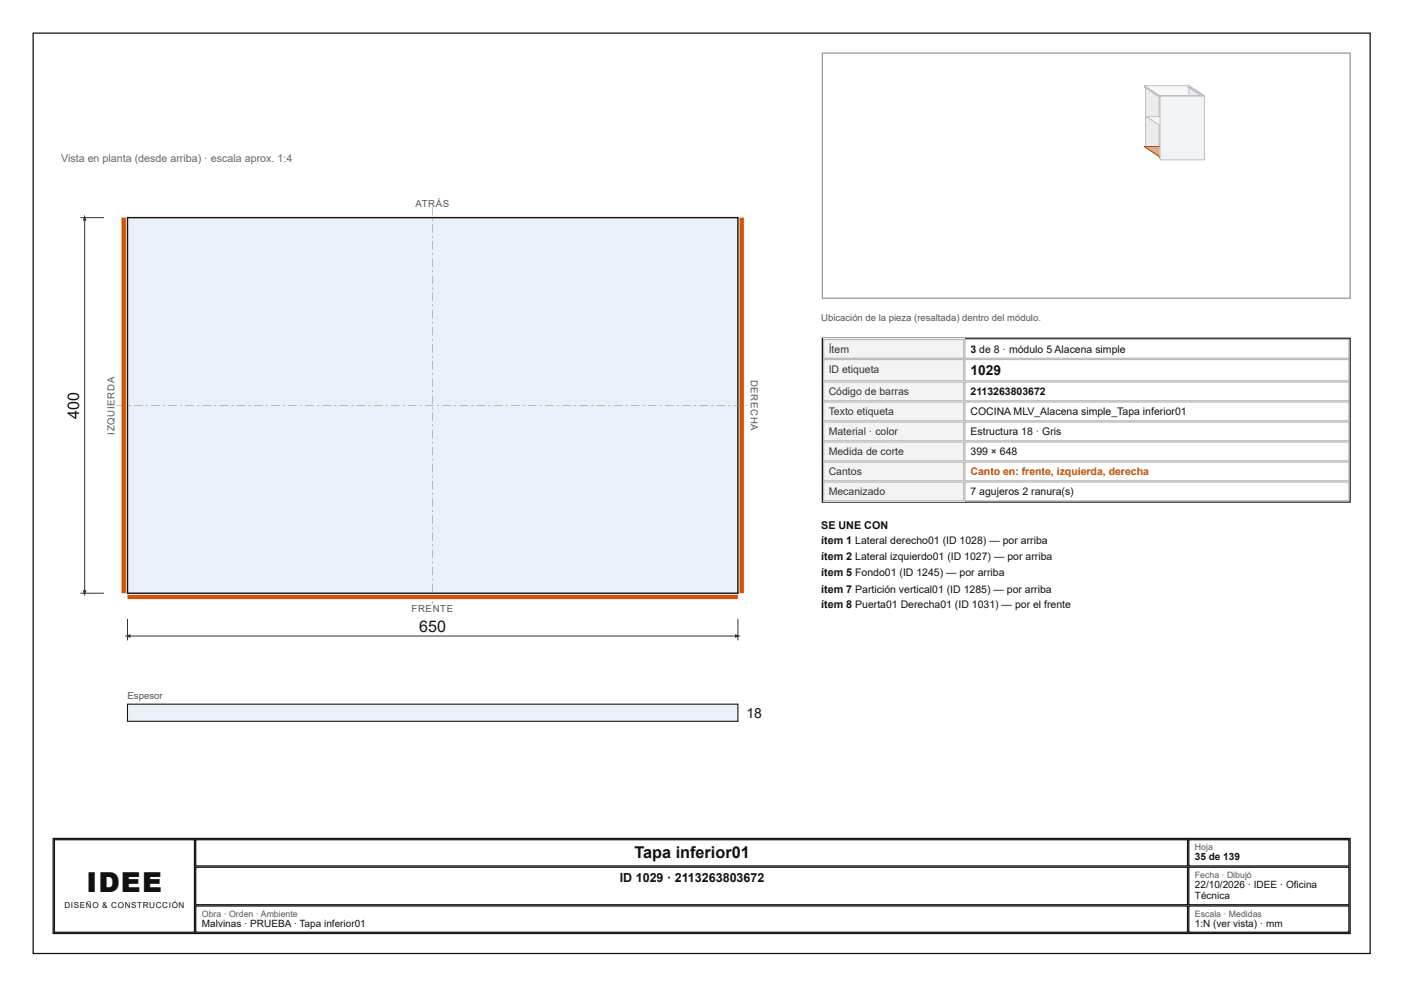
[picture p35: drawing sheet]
<svg xmlns="http://www.w3.org/2000/svg" width="297mm" height="210mm" viewBox="0 0 297 210" stroke-linecap="round" stroke-linejoin="round" font-family="sans-serif">
<defs><g id="words">
<text font-size="5.8" fill="#111" x="18.3" y="188.6">IDEE</text>
<g font-size="3.4" fill="#111">
<text x="16.8" y="88.6" transform="rotate(-90 16.8 88.6)">400</text>
<text x="88.7" y="133.7">650</text>
<text x="134.2" y="181.5">Tapa inferior01</text>
</g>
<g font-size="2.9" fill="#111">
<text x="205.3" y="79.4">1029</text>
<text x="157.9" y="151.9">18</text>
</g>
<text font-size="2.6" fill="#111" x="131.1" y="186.5">ID 1029 · 2113263803672</text>
<text font-size="2.3" fill="#666" x="12.9" y="34.4">Vista en planta (desde arriba) · escala aprox. 1:4</text>
<g font-size="2.3" fill="#111">
<text x="173.7" y="111.9">SE UNE CON</text>
<text x="173.7" y="115.1">ítem 1 Lateral derecho01 (ID 1028) — por arriba</text>
<text x="173.7" y="118.5">ítem 2 Lateral izquierdo01 (ID 1027) — por arriba</text>
<text x="173.7" y="122">ítem 5 Fondo01 (ID 1245) — por arriba</text>
<text x="173.7" y="125.4">ítem 7 Partición vertical01 (ID 1285) — por arriba</text>
<text x="173.7" y="128.6">ítem 8 Puerta01 Derecha01 (ID 1031) — por el frente</text>
</g>
<g font-size="2.2" fill="#333">
<text x="175.3" y="74.6">Ítem</text>
<text x="175.3" y="78.8">ID etiqueta</text>
<text x="175.3" y="83.6">Código de barras</text>
<text x="175.3" y="87.8">Texto etiqueta</text>
<text x="175.3" y="92.1">Material · color</text>
<text x="175.3" y="96.3">Medida de corte</text>
<text x="175.3" y="100.5">Cantos</text>
<text x="175.3" y="104.8">Mecanizado</text>
</g>
<g font-size="2.2" fill="#111">
<text x="205.3" y="74.6">3 de 8 · módulo 5 Alacena simple</text>
<text x="205.3" y="83.6">2113263803672</text>
<text x="205.3" y="87.8">COCINA MLV_Alacena simple_Tapa inferior01</text>
<text x="205.3" y="92.1">Estructura 18 · Gris</text>
<text x="205.3" y="96.3">399 × 648</text>
<text x="205.3" y="104.8">7 agujeros 2 ranura(s)</text>
</g>
<text font-size="2.2" fill="#d35400" x="205.3" y="100.5">Canto en: frente, izquierda, derecha</text>
<g font-size="2.1" fill="#111">
<text x="252.8" y="182">35 de 139</text>
<text x="252.8" y="187.9">22/10/2026 · IDEE · Oficina</text>
<text x="252.8" y="190.2">Técnica</text>
<text x="42.7" y="196.1">Malvinas · PRUEBA · Tapa inferior01</text>
<text x="252.8" y="196.1">1:N (ver vista) · mm</text>
</g>
<g font-size="2" fill="#555">
<text x="87.9" y="43.8">ATRÁS</text>
<text x="173.7" y="68">Ubicación de la pieza (resaltada) dentro del módulo.</text>
<text x="158.8" y="80.3" transform="rotate(90 158.8 80.3)">DERECHA</text>
<text x="24.3" y="91.9" transform="rotate(-90 24.3 91.9)">IZQUIERDA</text>
<text x="87.1" y="129.6">FRENTE</text>
<text x="27" y="147.9">Espesor</text>
</g>
<g font-size="1.9" fill="#555">
<text x="252.8" y="179.9">Hoja</text>
<text x="252.8" y="185.7">Fecha · Dibujó</text>
<text x="42.7" y="193.9">Obra · Orden · Ambiente</text>
<text x="252.8" y="193.9">Escala · Medidas</text>
</g>
<text font-size="1.7" fill="#111" x="13.6" y="192.1">DISEÑO &amp; CONSTRUCCIÓN</text>
</g></defs>
<path d="M7 7h282.9v194.7h-282.9z" fill="none" stroke="#111" stroke-width=".26"/>
<path d="M27 46h129.1v79.5h-129.1z" fill="#e9f0f7"/>
<path d="M27 46h129.1v79.5h-129.1z" fill="none" stroke="#111" stroke-width=".29"/>
<g fill="#888">
<path d="M91.5 43.8h.1v1.8h-.1zM91.5 46.3h.1v.4h-.1zM91.5 47.4h.1v1.8h-.1zM91.5 49.9h.1v.5h-.1zM91.5 51h.1v1.8h-.1zM91.5 53.5h.1v.5h-.1zM91.5 54.7h.1v1.8h-.1zM91.5 57.1h.1v.5h-.1zM91.5 58.3h.1v1.8h-.1zM91.5 60.8h.1v.4h-.1zM91.5 61.9h.1v1.8h-.1zM91.5 64.4h.1v.5h-.1zM91.5 65.5h.1v1.8h-.1zM91.5 68h.1v.5h-.1zM91.5 69.2h.1v1.8h-.1zM91.5 71.6h.1v.5h-.1zM91.5 72.8h.1v1.8h-.1zM91.5 75.3h.1v.4h-.1zM91.5 76.4h.1v1.8h-.1zM91.5 78.9h.1v.5h-.1zM91.5 80h.1v1.8h-.1zM91.5 82.5h.1v.5h-.1zM91.5 83.7h.1v1.8h-.1zM91.5 86.1h.1v.5h-.1zM91.5 87.3h.1v1.8h-.1zM91.5 89.8h.1v.4h-.1zM91.5 90.9h.1v1.8h-.1zM91.5 93.4h.1v.5h-.1zM91.5 94.5h.1v1.8h-.1zM91.5 97h.1v.5h-.1zM91.5 98.2h.1v1.8h-.1zM91.5 100.6h.1v.5h-.1zM91.5 101.8h.1v1.8h-.1zM91.5 104.3h.1v.4h-.1zM91.5 105.4h.1v1.8h-.1zM91.5 107.9h.1v.4h-.1zM91.5 109h.1v1.8h-.1zM91.5 111.5h.1v.5h-.1zM91.5 112.7h.1v1.8h-.1zM91.5 115.1h.1v.5h-.1zM91.5 116.3h.1v1.8h-.1zM91.5 118.8h.1v.4h-.1zM91.5 119.9h.1v1.8h-.1zM91.5 122.4h.1v.4h-.1zM91.5 123.5h.1v1.8h-.1zM91.5 126h.1v.5h-.1zM91.5 127.2h.1v.6h-.1z"/>
<path d="M24.7 85.7h1.8v.1h-1.8zM27.2 85.7h.5v.1h-.5zM28.3 85.7h1.8v.1h-1.8zM30.8 85.7h.5v.1h-.5zM32 85.7h1.8v.1h-1.8zM34.4 85.7h.5v.1h-.5zM35.6 85.7h1.8v.1h-1.8zM38.1 85.7h.4v.1h-.4zM39.2 85.7h1.8v.1h-1.8zM41.7 85.7h.4v.1h-.4zM42.8 85.7h1.8v.1h-1.8zM45.3 85.7h.5v.1h-.5zM46.5 85.7h1.8v.1h-1.8zM48.9 85.7h.5v.1h-.5zM50.1 85.7h1.8v.1h-1.8zM52.6 85.7h.4v.1h-.4zM53.7 85.7h1.8v.1h-1.8zM56.2 85.7h.4v.1h-.4zM57.3 85.7h1.8v.1h-1.8zM59.8 85.7h.5v.1h-.5zM61 85.7h1.8v.1h-1.8zM63.4 85.7h.5v.1h-.5zM64.6 85.7h1.8v.1h-1.8zM67.1 85.7h.4v.1h-.4zM68.2 85.7h1.8v.1h-1.8zM70.7 85.7h.4v.1h-.4zM71.8 85.7h1.8v.1h-1.8zM74.3 85.7h.5v.1h-.5zM75.5 85.7h1.8v.1h-1.8zM77.9 85.7h.5v.1h-.5zM79.1 85.7h1.8v.1h-1.8zM81.6 85.7h.4v.1h-.4zM82.7 85.7h1.8v.1h-1.8zM85.2 85.7h.4v.1h-.4zM86.3 85.7h1.8v.1h-1.8zM88.8 85.7h.5v.1h-.5zM90 85.7h1.8v.1h-1.8zM92.4 85.7h.5v.1h-.5zM93.6 85.7h1.8v.1h-1.8zM96.1 85.7h.4v.1h-.4zM97.2 85.7h1.8v.1h-1.8zM99.7 85.7h.4v.1h-.4zM100.8 85.7h1.8v.1h-1.8zM103.3 85.7h.5v.1h-.5zM104.5 85.7h1.8v.1h-1.8zM106.9 85.7h.5v.1h-.5zM108.1 85.7h1.8v.1h-1.8zM110.6 85.7h.4v.1h-.4zM111.7 85.7h1.8v.1h-1.8zM114.2 85.7h.4v.1h-.4zM115.3 85.7h1.8v.1h-1.8zM117.8 85.7h.5v.1h-.5zM119 85.7h1.8v.1h-1.8zM121.4 85.7h.5v.1h-.5zM122.6 85.7h1.8v.1h-1.8zM125.1 85.7h.4v.1h-.4zM126.2 85.7h1.8v.1h-1.8zM128.7 85.7h.4v.1h-.4zM129.8 85.7h1.8v.1h-1.8zM132.3 85.7h.5v.1h-.5zM133.4 85.7h1.9v.1h-1.9zM135.9 85.7h.5v.1h-.5zM137.1 85.7h1.8v.1h-1.8zM139.6 85.7h.4v.1h-.4zM140.7 85.7h1.8v.1h-1.8zM143.2 85.7h.4v.1h-.4zM144.3 85.7h1.8v.1h-1.8zM146.8 85.7h.5v.1h-.5zM147.9 85.7h1.9v.1h-1.9zM150.4 85.7h.5v.1h-.5zM151.6 85.7h1.8v.1h-1.8zM154.1 85.7h.4v.1h-.4zM155.2 85.7h1.8v.1h-1.8zM157.7 85.7h.4v.1h-.4z"/>
</g>
<path d="M26.2 46v79.5M156.9 46v79.5M27 126.3h129.1" fill="none" stroke="#d35400" stroke-width=".91" stroke-linecap="butt"/>
<path d="M27 130.9v4.6M27 134.6h129.1M156.1 130.9v4.6" fill="none" stroke="#333" stroke-width=".21"/>
<g fill="#333">
<path d="M26.3 134.6l1.3-.4v.8z"/>
<path d="M155.5 134.2l1.2 .4-1.2 .4z"/>
</g>
<path d="M17 46h5M17.9 46v79.5M17 125.5h5" fill="none" stroke="#333" stroke-width=".21"/>
<g fill="#333">
<path d="M17.9 45.4l.4 1.3h-.8z"/>
<path d="M17.5 124.9h.8l-.4 1.2z"/>
</g>
<path d="M27 149h129.1v3.6h-129.1z" fill="#e9f0f7"/>
<path d="M27 149h129.1v3.6h-129.1z" fill="none" stroke="#111" stroke-width=".23"/>
<path d="M174 11.2h111.6v51.9h-111.6z" fill="none" stroke="#999" stroke-width=".26"/>
<path d="M251.3 28.8v2.3" fill="none" stroke="#e9ebee" stroke-width=".21"/>
<path d="M242.3 28.8l9.1 .1zM251.3 28.8l.1 .1v2.2l-.1-.1z" fill="none" stroke="#b8bec7" stroke-width=".21"/>
<path d="M242.3 28.9h9.1" fill="none" stroke="#f7f8f9" stroke-width=".21"/>
<path d="M242.5 28.9h8.9v2.2h-8.9z" fill="#f2f3f5"/>
<path d="M242.5 18.5h8.9zM251.4 18.5v12.6zM242.5 28.9h8.9v2.2h-8.9z" fill="none" stroke="#b8bec7" stroke-width=".21"/>
<path d="M251.4 18.5v12.6" fill="none" stroke="#e9ebee" stroke-width=".21"/>
<path d="M242.5 18.5h8.9" fill="none" stroke="#f7f8f9" stroke-width=".21"/>
<path d="M242.5 18.5h8.9v12.6h-8.9z" fill="#f2f3f5"/>
<path d="M242.5 18.5h8.9v12.6h-8.9z" fill="none" stroke="#b8bec7" stroke-width=".21"/>
<path d="M242.3 18.4l3.2 2.1v12.6l-3.2-2.1z" fill="#e9ebee"/>
<path d="M242.3 18.4l3.2 2.1v12.6l-3.2-2.1z" fill="none" stroke="#b8bec7" stroke-width=".21"/>
<path d="M242.1 18.4h.2l3.2 2.1h-.3z" fill="#f7f8f9"/>
<path d="M242.1 18.4h.2l3.2 2.1h-.3zM245.2 20.5h.3v12.6h-.3z" fill="none" stroke="#b8bec7" stroke-width=".21"/>
<path d="M245.4 20.5v12.6" fill="none" stroke="#f2f3f5" stroke-width=".26"/>
<path d="M251.5 31l3.2 2.1v.3l-3.2-2.1z" fill="#e59866"/>
<path d="M251.5 31l3.2 2.1v.3l-3.2-2.1z" fill="none" stroke="#a04000" stroke-width=".21"/>
<path d="M242.1 31h9.4l3.2 2.1h-9.5z" fill="#f8c471"/>
<path d="M242.1 31h9.4l3.2 2.1h-9.5zM245.2 33.1h9.5v.3h-9.5z" fill="none" stroke="#a04000" stroke-width=".21"/>
<path d="M245.2 33.2h9.5" fill="none" stroke="#f5b041" stroke-width=".27"/>
<path d="M251.5 18.1l3.2 2.1v.3l-3.2-2.1z" fill="#e9ebee"/>
<path d="M251.5 18.1l3.2 2.1v.3l-3.2-2.1z" fill="none" stroke="#b8bec7" stroke-width=".21"/>
<path d="M242.1 18.1h9.4l3.2 2.1h-9.5z" fill="#f7f8f9"/>
<path d="M242.1 18.1h9.4l3.2 2.1h-9.5zM245.2 20.2h9.5v.3h-9.5z" fill="none" stroke="#b8bec7" stroke-width=".21"/>
<path d="M245.2 20.3h9.5" fill="none" stroke="#f2f3f5" stroke-width=".27"/>
<path d="M251.5 18.4l3.2 2.1v12.6l-3.2-2.1z" fill="#e9ebee"/>
<path d="M251.5 18.4l3.2 2.1v12.6l-3.2-2.1z" fill="none" stroke="#b8bec7" stroke-width=".21"/>
<path d="M251.3 18.4h.2l3.2 2.1h-.3z" fill="#f7f8f9"/>
<path d="M251.3 18.4h.2l3.2 2.1h-.3zM254.4 20.5h.3v12.6h-.3z" fill="none" stroke="#b8bec7" stroke-width=".21"/>
<path d="M254.5 20.5v12.6" fill="none" stroke="#f2f3f5" stroke-width=".26"/>
<path d="M251.4 24.7l2.9 1.9v.3l-2.9-1.9z" fill="#e9ebee"/>
<path d="M251.4 24.7l2.9 1.9v.3l-2.9-1.9z" fill="none" stroke="#b8bec7" stroke-width=".21"/>
<path d="M242.5 24.7h8.9l2.9 1.9h-8.9z" fill="#f7f8f9"/>
<path d="M242.5 24.7h8.9l2.9 1.9h-8.9zM245.2 20.2l9.6 .1zM245.4 26.6h8.9v.3h-8.9zM254.7 20.2l.1 .1v13.5l-.1-.1z" fill="none" stroke="#b8bec7" stroke-width=".21"/>
<path d="M245.4 26.7h8.9" fill="none" stroke="#f2f3f5" stroke-width=".27"/>
<path d="M254.7 20.2v13.6" fill="none" stroke="#e9ebee" stroke-width=".21"/>
<path d="M245.2 20.3h9.6" fill="none" stroke="#f7f8f9" stroke-width=".21"/>
<path d="M245.4 20.3h9.4v13.5h-9.4z" fill="#f2f3f5"/>
<path d="M245.4 20.3h9.4v13.5h-9.4z" fill="none" stroke="#b8bec7" stroke-width=".21"/>
<path d="M174 71.6h111.6v34.6h-111.6z" fill="none" stroke="#111" stroke-width=".26"/>
<path d="M174.1 71.7h29.9v4.2h-29.9z" fill="#f3f3f3"/>
<path d="M174.2 71.8h29.7v4h-29.7zM204.1 71.8h81.3v4h-81.3z" fill="none" stroke="#bbb" stroke-width=".26"/>
<path d="M174.1 75.9h29.9v4.8h-29.9z" fill="#f3f3f3"/>
<path d="M174.2 76.1h29.7v4.5h-29.7zM204.1 76.1h81.3v4.5h-81.3z" fill="none" stroke="#bbb" stroke-width=".26"/>
<path d="M174.1 80.7h29.9v4.2h-29.9z" fill="#f3f3f3"/>
<path d="M174.2 80.8h29.7v4h-29.7zM204.1 80.8h81.3v4h-81.3z" fill="none" stroke="#bbb" stroke-width=".26"/>
<path d="M174.1 84.9h29.9v4.3h-29.9z" fill="#f3f3f3"/>
<path d="M174.2 85.1h29.7v3.9h-29.7zM204.1 85.1h81.3v3.9h-81.3z" fill="none" stroke="#bbb" stroke-width=".26"/>
<path d="M174.1 89.2h29.9v4.2h-29.9z" fill="#f3f3f3"/>
<path d="M174.2 89.3h29.7v4h-29.7zM204.1 89.3h81.3v4h-81.3z" fill="none" stroke="#bbb" stroke-width=".26"/>
<path d="M174.1 93.4h29.9v4.2h-29.9z" fill="#f3f3f3"/>
<path d="M174.2 93.5h29.7v4h-29.7zM204.1 93.5h81.3v4h-81.3z" fill="none" stroke="#bbb" stroke-width=".26"/>
<path d="M174.1 97.6h29.9v4.3h-29.9z" fill="#f3f3f3"/>
<path d="M174.2 97.8h29.7v3.9h-29.7zM204.1 97.8h81.3v3.9h-81.3z" fill="none" stroke="#bbb" stroke-width=".26"/>
<path d="M174.1 101.9h29.9v4.2h-29.9z" fill="#f3f3f3"/>
<path d="M174.2 102h29.7v4h-29.7zM204.1 102h81.3v4h-81.3z" fill="none" stroke="#bbb" stroke-width=".26"/>
<path d="M11.2 177.4h274.4v20.1h-274.4zM11.5 177.7h29.6v19.5h-29.6zM41.4 177.7h209.8v5.5h-209.8zM251.5 177.7h33.9v5.5h-33.9zM41.4 183.5h209.8v7.9h-209.8zM41.4 191.7h209.8v5.5h-209.8zM251.5 183.5h33.9v7.9h-33.9zM251.5 191.7h33.9v5.5h-33.9z" fill="none" stroke="#111" stroke-width=".26"/>
<use href="#words"/>
</svg>
